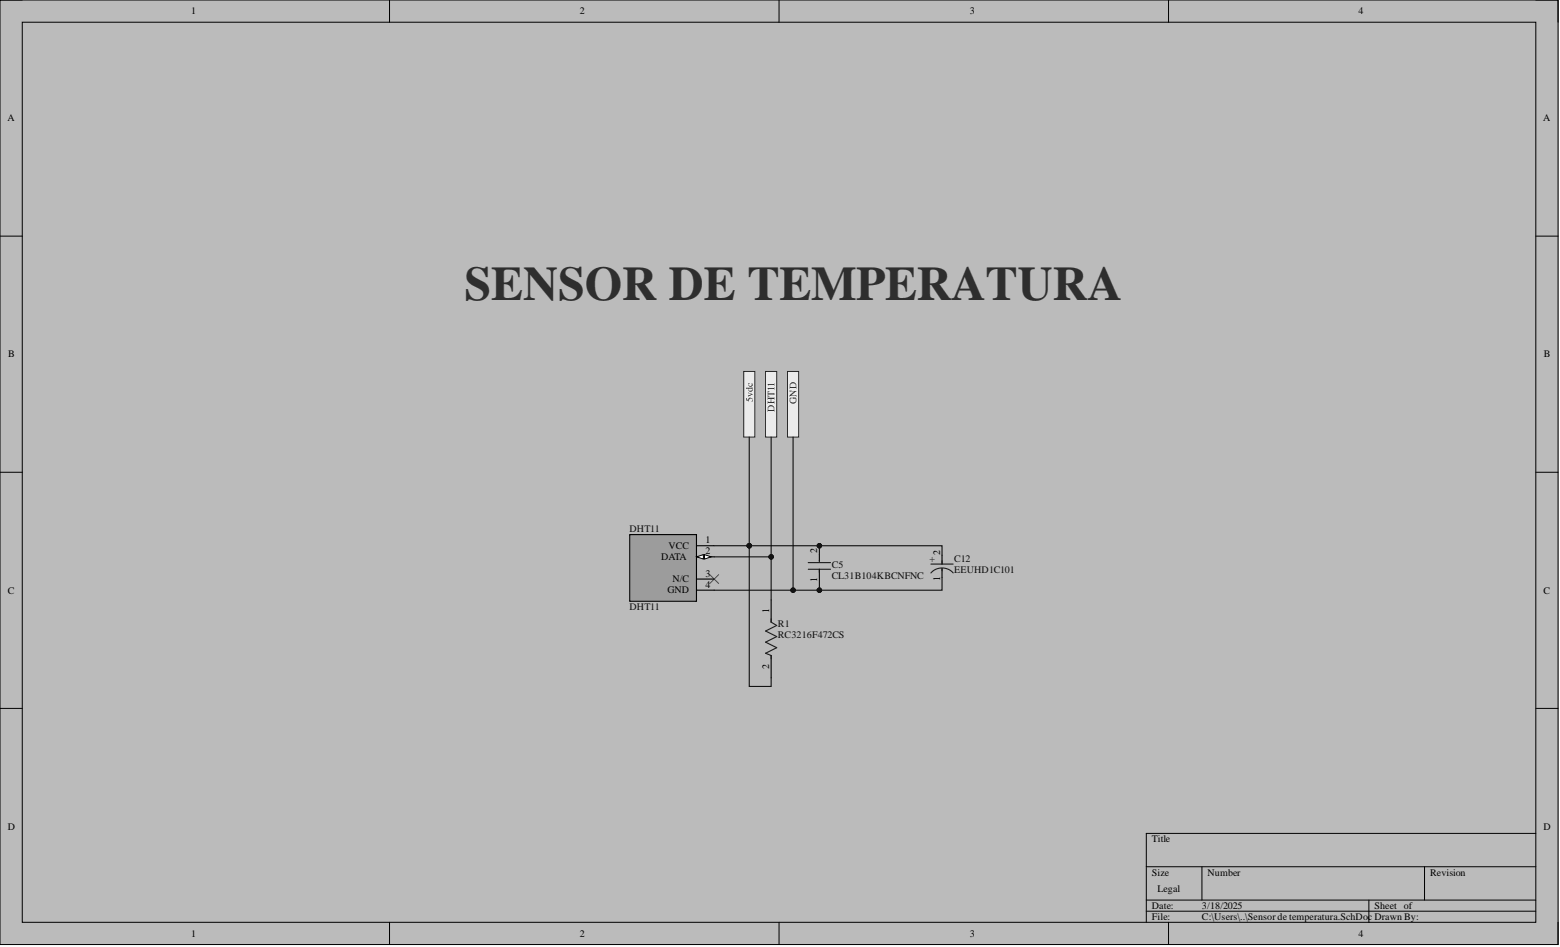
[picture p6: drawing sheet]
<svg xmlns="http://www.w3.org/2000/svg" width="356mm" height="216mm" viewBox="0 0 356 216" stroke-linecap="round" stroke-linejoin="round" font-family="sans-serif">
<defs><g id="words">
<text font-size="11" fill="#2e2e2e" x="105.9" y="68.3">SENSOR DE TEMPERATURA</text>
<g font-size="2.3">
<text x="43.5" y="3.3">1</text>
<text x="132.2" y="3.3">2</text>
<text x="221" y="3.3">3</text>
<text x="309.7" y="3.3">4</text>
<text x="1.7" y="27.7">A</text>
<text x="351.8" y="27.7">A</text>
<text x="1.9" y="81.5">B</text>
<text x="351.9" y="81.5">B</text>
<text x="152.4" y="125.1">VCC</text>
<text x="160.8" y="123.9">1</text>
<text x="186.3" y="126" transform="rotate(-90 186.3 126)">2</text>
<text x="150.7" y="127.7">DATA</text>
<text x="160.8" y="126.4">2</text>
<text x="160.8" y="131.5">3</text>
<text x="214.3" y="126.6" transform="rotate(-90 214.3 126.6)">2</text>
<text x="1.8" y="135.4">C</text>
<text x="152.1" y="135.3">GND</text>
<text x="153.3" y="132.7">N/C</text>
<text x="160.8" y="134">4</text>
<text x="186.3" y="132.7" transform="rotate(-90 186.3 132.7)">1</text>
<text x="214.3" y="132.5" transform="rotate(-90 214.3 132.5)">1</text>
<text x="351.9" y="135.4">C</text>
<text x="175.3" y="139.8" transform="rotate(-90 175.3 139.8)">1</text>
<text x="175.3" y="152.5" transform="rotate(-90 175.3 152.5)">2</text>
<text x="1.8" y="189.2">D</text>
<text x="351.9" y="189.2">D</text>
<text x="262.6" y="192">Title</text>
<text x="262.6" y="199.6">Size</text>
<text x="263.8" y="203.4">Legal</text>
<text x="275.2" y="199.6">Number</text>
<text x="326" y="199.6">Revision</text>
<text x="262.6" y="207.2">Date:</text>
<text x="262.6" y="209.8">File:</text>
<text x="274" y="207.2">3/18/2025</text>
<text x="274" y="209.8">C:\Users\..\Sensor de temperatura.SchDoc Drawn By:</text>
<text x="313.3" y="207.2">Sheet of</text>
<text x="43.5" y="213.6">1</text>
<text x="132.2" y="213.6">2</text>
<text x="221" y="213.6">3</text>
<text x="309.7" y="213.6">4</text>
</g>
<g font-size="2.3" fill="#262626">
<text x="171.6" y="91.6" transform="rotate(-90 171.6 91.6)">5vdc</text>
<text x="176.6" y="93.9" transform="rotate(-90 176.6 93.9)">DHT11</text>
<text x="181.6" y="92" transform="rotate(-90 181.6 92)">GND</text>
</g>
<g font-size="2.3" fill="#0e0e0e">
<text x="143.5" y="121.3">DHT11</text>
<text x="189.6" y="129.5">C5</text>
<text x="211.9" y="128.1">+</text>
<text x="217.5" y="128.1">C12</text>
<text x="217.5" y="130.6">EEUHD1C101</text>
<text x="189.6" y="132.1">CL31B104KBCNFNC</text>
<text x="143.5" y="139.1">DHT11</text>
<text x="177.3" y="142.9">R1</text>
<text x="177.3" y="145.4">RC3216F472CS</text>
</g>
</g></defs>
<path d="M0 0h355.2v215.3h-355.2z" fill-rule="evenodd" fill="#bbb"/>
<path d="M0 0h355.2v215.3h-355.2z" fill="none" stroke="#000" stroke-width=".23"/>
<path d="M5.1 5.1h345v205.2h-345z" fill-rule="evenodd" fill="#bbb"/>
<g fill="none" stroke="#000" stroke-width=".23">
<path d="M0 0h5.1M5.1 5.1h345v205.2h-345zM88.8 0v5.1M177.6 0v5.1M266.4 0v5.1M350.1 0h5.1v5.1M0 53.8h5.1M350.1 53.8h5.1M0 107.7h5.1M350.1 107.7h5.1M0 161.5h5.1M350.1 161.5h5.1"/>
<path d="M261.3 197.6h88.8M274 197.6v7.6M324.7 197.6v7.6M350.1 190h-88.8v20.3M88.8 210.3v5M177.6 210.3v5M261.3 205.2h88.8M261.3 207.7h88.8M266.4 210.3v5M312 205.2v5.1M355.2 210.3v5"/>
</g>
<path d="M169.5 84.7h2.6v14.9h-2.6z" fill-rule="evenodd" fill="#f0f0f0"/>
<path d="M169.5 84.7h2.6v14.9h-2.6z" fill="none" stroke="#262626" stroke-width=".23"/>
<path d="M179.5 84.7h2.6v14.9h-2.6z" fill-rule="evenodd" fill="#f0f0f0"/>
<path d="M179.5 84.7h2.6v14.9h-2.6z" fill="none" stroke="#262626" stroke-width=".23"/>
<path d="M174.5 84.7h2.6v14.9h-2.6z" fill-rule="evenodd" fill="#f0f0f0"/>
<path d="M174.5 84.7h2.6v14.9h-2.6z" fill="none" stroke="#262626" stroke-width=".23"/>
<path d="M161.8 131l2 2M163.8 131l-2 2" fill="none" stroke="#4c4c4c" stroke-width=".23"/>
<path d="M143.5 121.9h15.3v15.2h-15.3z" fill-rule="evenodd" fill="#9c9c9c"/>
<path d="M143.5 121.9h15.3v15.2h-15.3zM158.8 126.9h4" fill="none" stroke="#000" stroke-width=".25"/>
<path d="M158.8 126.9l1.5-.5v1.1z" fill="#fbfbfb"/>
<path d="M158.8 126.9l1.5-.5v1.1z" fill="none" stroke="#000" stroke-width=".23"/>
<path d="M160.6 126.4l1.5 .5-1.5 .6z" fill="#fbfbfb"/>
<path d="M160.6 126.4l1.5 .5-1.5 .6z" fill="none" stroke="#000" stroke-width=".23"/>
<path d="M158.8 132h4M158.8 134.5h4M158.8 124.4h4M175.8 136.8v5M186.8 126.5v1.5M186.8 129.8v1.8M175.8 149.4v5.1" fill="none" stroke="#000" stroke-width=".25"/>
<path d="M184.2 129.8h5.1M184.2 128.3h5.1M186.8 127.8v.2M186.8 129.8v.7M175.8 141.1v.7l1.3 .8-2.6 1.3 2.6 1.2-2.6 1.3 2.6 1.3-2.6 1.2 1.3 .5v.8" fill="none" stroke="#1c1c1c" stroke-width=".25"/>
<path d="M170.8 99.6v24.8h-8" fill="none" stroke="#0e0e0e" stroke-width=".25"/>
<circle cx="170.8" cy="124.4" r=".51" fill="#0e0e0e"/>
<circle cx="170.8" cy="124.4" r=".51" fill="none" stroke="#0e0e0e" stroke-width=".23"/>
<path d="M170.8 124.4h16v2.1" fill="none" stroke="#0e0e0e" stroke-width=".25"/>
<circle cx="186.8" cy="124.4" r=".51" fill="#0e0e0e"/>
<circle cx="186.8" cy="124.4" r=".51" fill="none" stroke="#0e0e0e" stroke-width=".23"/>
<circle cx="170.8" cy="124.4" r=".51" fill="#0e0e0e"/>
<circle cx="170.8" cy="124.4" r=".51" fill="none" stroke="#0e0e0e" stroke-width=".23"/>
<path d="M175.8 99.6v27.4h-13" fill="none" stroke="#0e0e0e" stroke-width=".25"/>
<circle cx="175.8" cy="127" r=".51" fill="#0e0e0e"/>
<circle cx="175.8" cy="127" r=".51" fill="none" stroke="#0e0e0e" stroke-width=".23"/>
<path d="M180.8 99.6v35h-18" fill="none" stroke="#0e0e0e" stroke-width=".25"/>
<circle cx="180.8" cy="134.6" r=".51" fill="#0e0e0e"/>
<circle cx="180.8" cy="134.6" r=".51" fill="none" stroke="#0e0e0e" stroke-width=".23"/>
<path d="M186.8 131.6v3h-6" fill="none" stroke="#0e0e0e" stroke-width=".25"/>
<circle cx="180.8" cy="134.6" r=".51" fill="#0e0e0e"/>
<circle cx="180.8" cy="134.6" r=".51" fill="none" stroke="#0e0e0e" stroke-width=".23"/>
<circle cx="186.8" cy="134.6" r=".51" fill="#0e0e0e"/>
<circle cx="186.8" cy="134.6" r=".51" fill="none" stroke="#0e0e0e" stroke-width=".23"/>
<path d="M175.8 127v9.8" fill="none" stroke="#0e0e0e" stroke-width=".25"/>
<circle cx="175.8" cy="127" r=".51" fill="#0e0e0e"/>
<circle cx="175.8" cy="127" r=".51" fill="none" stroke="#0e0e0e" stroke-width=".23"/>
<path d="M170.8 124.4v32.1h5v-2" fill="none" stroke="#0e0e0e" stroke-width=".25"/>
<circle cx="170.8" cy="124.4" r=".51" fill="#0e0e0e"/>
<circle cx="170.8" cy="124.4" r=".51" fill="none" stroke="#0e0e0e" stroke-width=".23"/>
<path d="M214.7 126.6v2M214.7 129.6v2" fill="none" stroke="#000" stroke-width=".25"/>
<path d="M212.2 130.6a3.4 3.4 0 0 1 5.1 0M212.2 128.6h5.1M214.7 127.8v.8M214.7 129.6v.5" fill="none" stroke="#1c1c1c" stroke-width=".25"/>
<path d="M186.8 124.4h27.9v2.2" fill="none" stroke="#0e0e0e" stroke-width=".25"/>
<circle cx="186.8" cy="124.4" r=".51" fill="#0e0e0e"/>
<circle cx="186.8" cy="124.4" r=".51" fill="none" stroke="#0e0e0e" stroke-width=".23"/>
<path d="M214.7 131.6v3h-27.9" fill="none" stroke="#0e0e0e" stroke-width=".25"/>
<circle cx="186.8" cy="134.6" r=".51" fill="#0e0e0e"/>
<circle cx="186.8" cy="134.6" r=".51" fill="none" stroke="#0e0e0e" stroke-width=".23"/>
<use href="#words"/>
</svg>
